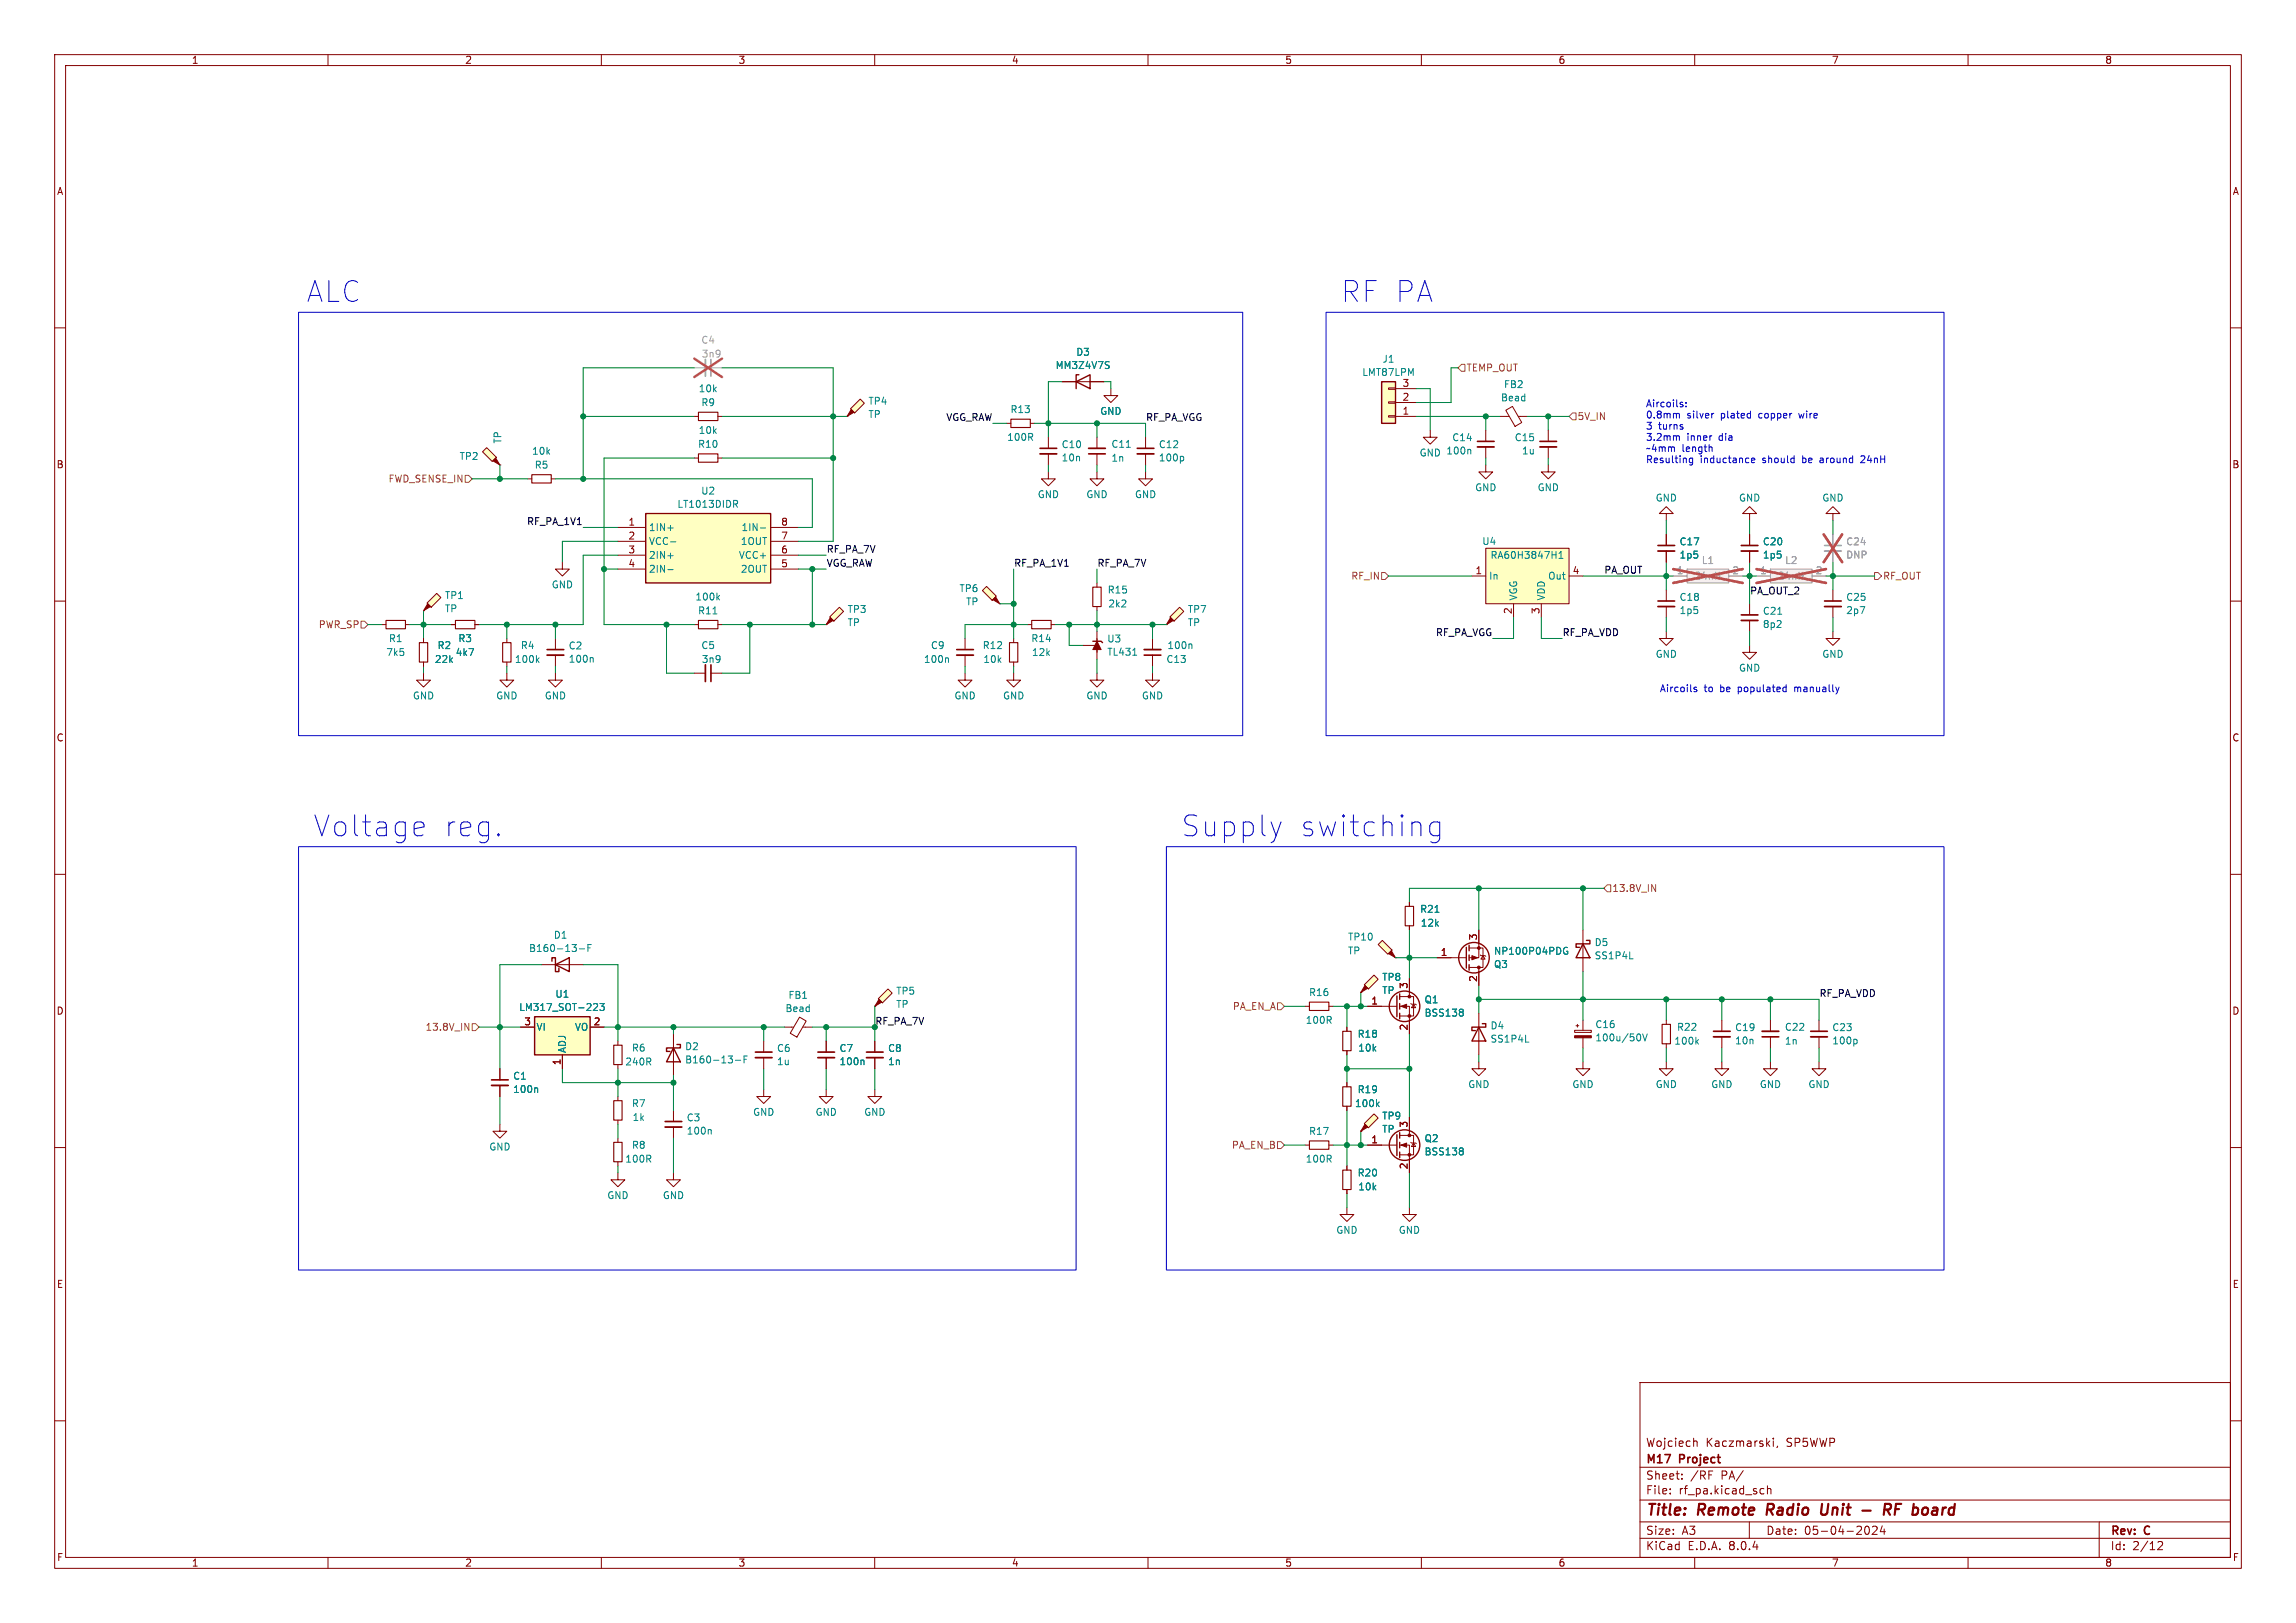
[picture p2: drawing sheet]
<svg xmlns="http://www.w3.org/2000/svg" width="420mm" height="297mm" viewBox="0 0 420 297" stroke-linecap="round" stroke-linejoin="round" font-family="sans-serif">
<defs><g id="words">
<g font-size="5.3" fill="#0000c2">
<text x="55.9" y="55.6">ALC</text>
<text x="245.1" y="55.6">RF PA</text>
<text x="57.1" y="153.4">Voltage</text>
<text x="80.8" y="153.4">reg.</text>
<text x="215.9" y="153.4">Supply</text>
<text x="237.4" y="153.4">switching</text>
</g>
<g font-size="2.8" fill="#840000">
<text x="301" y="277.9">Title:</text>
<text x="310.6" y="277.9">Remote</text>
<text x="324" y="277.9">Radio</text>
<text x="334.7" y="277.9">Unit</text>
<text x="347.8" y="277.9">RF</text>
<text x="353.9" y="277.9">board</text>
</g>
<g font-size="2.1" fill="#840000">
<text x="301" y="268.2">M17</text>
<text x="301" y="265">Wojciech</text>
<text x="307.3" y="268.2">Project</text>
<text x="312" y="265">Kaczmarski,</text>
<text x="326.8" y="265">SP5WWP</text>
<text x="301" y="273.7">File:</text>
<text x="301" y="271">Sheet:</text>
<text x="307.1" y="273.7">rf_pa.kicad_sch</text>
<text x="309.2" y="271">/RF</text>
<text x="314.9" y="271">PA/</text>
<text x="301" y="281.1">Size:</text>
<text x="307.6" y="281.1">A3</text>
<text x="323" y="281.1">Date:</text>
<text x="330" y="281.1">05-04-2024</text>
<text x="386" y="281.3">Rev:</text>
<text x="392.4" y="281.3">C</text>
<text x="301" y="283.9">KiCad</text>
<text x="308.7" y="283.9">E.D.A.</text>
<text x="316.3" y="283.9">8.0.4</text>
<text x="386" y="283.9">Id:</text>
<text x="390.1" y="283.9">2/12</text>
</g>
<g font-size="1.8" fill="#840000">
<text x="35" y="11.9">1</text>
<text x="85" y="11.9">2</text>
<text x="135" y="11.9">3</text>
<text x="185" y="11.9">4</text>
<text x="235" y="11.9">5</text>
<text x="285" y="11.9">6</text>
<text x="335" y="11.9">7</text>
<text x="385" y="11.9">8</text>
<text x="10.3" y="35.9">A</text>
<text x="408.3" y="35.9">A</text>
<text x="256.5" y="70.9">3</text>
<text x="256.5" y="75.9">1</text>
<text x="256.5" y="73.4">2</text>
<text x="10.3" y="85.9">B</text>
<text x="408.2" y="85.9">B</text>
<text x="114.9" y="96.3">1</text>
<text x="114.9" y="98.8">2</text>
<text x="114.9" y="101.3">3</text>
<text x="142.8" y="101.3">6</text>
<text x="142.8" y="98.8">7</text>
<text x="142.8" y="96.3">8</text>
<text x="114.9" y="103.9">4</text>
<text x="142.8" y="103.9">5</text>
<text x="269.8" y="105.2">1</text>
<text x="287.6" y="105.2">4</text>
<text x="276.6" y="112.5" transform="rotate(-90 276.6 112.5)">2</text>
<text x="281.7" y="112.5" transform="rotate(-90 281.7 112.5)">3</text>
<text x="10.3" y="135.9">C</text>
<text x="408.2" y="135.9">C</text>
<text x="270.3" y="172.2" transform="rotate(-90 270.3 172.2)">3</text>
<text x="263.5" y="175">1</text>
<text x="270.3" y="179.8" transform="rotate(-90 270.3 179.8)">2</text>
<text x="10.3" y="185.9">D</text>
<text x="250.8" y="183.9">1</text>
<text x="257.6" y="181" transform="rotate(-90 257.6 181)">3</text>
<text x="408.2" y="185.9">D</text>
<text x="95.8" y="187.7">3</text>
<text x="108.5" y="187.7">2</text>
<text x="257.6" y="188.7" transform="rotate(-90 257.6 188.7)">2</text>
<text x="102.6" y="195" transform="rotate(-90 102.6 195)">1</text>
<text x="250.8" y="209.3">1</text>
<text x="257.6" y="206.4" transform="rotate(-90 257.6 206.4)">3</text>
<text x="257.6" y="214.1" transform="rotate(-90 257.6 214.1)">2</text>
<text x="10.3" y="235.9">E</text>
<text x="408.3" y="235.9">E</text>
<text x="10.3" y="285.9">F</text>
<text x="35" y="286.9">1</text>
<text x="85" y="286.9">2</text>
<text x="135" y="286.9">3</text>
<text x="185" y="286.9">4</text>
<text x="235" y="286.9">5</text>
<text x="285" y="286.9">6</text>
<text x="335" y="286.9">7</text>
<text x="385" y="286.9">8</text>
<text x="408.3" y="285.9">F</text>
</g>
<g font-size="1.8" fill="#a1a1a1">
<text x="128.2" y="63.1">C4</text>
<text x="128.3" y="65.6">3n9</text>
<text x="337.6" y="100">C24</text>
<text x="306.6" y="105.2">1</text>
<text x="309.9" y="106.3">24nH</text>
<text x="311.2" y="103.4">L1</text>
<text x="316.8" y="105.2">2</text>
<text x="321.9" y="105.2">1</text>
<text x="325.1" y="106.3">24nH</text>
<text x="326.4" y="103.4">L2</text>
<text x="332" y="105.2">2</text>
<text x="337.6" y="102.4">DNP</text>
</g>
<g font-size="1.8" fill="#008484">
<text x="196.8" y="65.3">D3</text>
<text x="127.7" y="72">10k</text>
<text x="193" y="67.7">MM3Z4V7S</text>
<text x="249.1" y="69">LMT87LPM</text>
<text x="252.8" y="66.6">J1</text>
<text x="275" y="71.2">FB2</text>
<text x="128.2" y="74.5">R9</text>
<text x="158.8" y="74.3">TP4</text>
<text x="158.8" y="76.7">TP</text>
<text x="184.7" y="75.8">R13</text>
<text x="201.2" y="76.1">GND</text>
<text x="274.5" y="73.6">Bead</text>
<text x="91.9" y="81.3" transform="rotate(-90 91.9 81.3)">TP</text>
<text x="97.2" y="83.4">10k</text>
<text x="127.6" y="82.1">R10</text>
<text x="127.7" y="79.6">10k</text>
<text x="184.1" y="80.9">100R</text>
<text x="194.1" y="82.2">C10</text>
<text x="203.2" y="82.1">C11</text>
<text x="211.9" y="82.2">C12</text>
<text x="259.6" y="83.7">GND 100n</text>
<text x="265.6" y="80.9">C14</text>
<text x="277" y="80.9">C15</text>
<text x="278.3" y="83.4">1u</text>
<text x="84" y="84.4">TP2</text>
<text x="97.7" y="86">R5</text>
<text x="194.1" y="84.6">10n</text>
<text x="203.2" y="84.7">1n</text>
<text x="211.9" y="84.6">100p</text>
<text x="123.8" y="93.1">LT1013DIDR</text>
<text x="128.2" y="90.7">U2</text>
<text x="189.7" y="91.4">GND</text>
<text x="198.6" y="91.4">GND</text>
<text x="207.5" y="91.4">GND</text>
<text x="269.7" y="90.1">GND</text>
<text x="281.2" y="90.1">GND</text>
<text x="302.8" y="92">GND</text>
<text x="318" y="92">GND</text>
<text x="333.2" y="92">GND</text>
<text x="118.6" y="97.4">1IN+</text>
<text x="118.6" y="99.9">VCC-</text>
<text x="135.4" y="99.9">1OUT</text>
<text x="135.5" y="97.4">1IN-</text>
<text x="271" y="99.9">U4</text>
<text x="307.1" y="100">C17</text>
<text x="322.4" y="100">C20</text>
<text x="100.8" y="107.9">GND</text>
<text x="118.6" y="102.5">2IN+</text>
<text x="118.6" y="105">2IN-</text>
<text x="135.1" y="102.5">VCC+</text>
<text x="135.4" y="105">2OUT</text>
<text x="272.3" y="106.3">In</text>
<text x="272.6" y="102.5">RA60H3847H1</text>
<text x="283.1" y="106.3">Out</text>
<text x="307.1" y="102.4">1p5</text>
<text x="322.4" y="102.4">1p5</text>
<text x="81.3" y="109.8">TP1</text>
<text x="81.3" y="112.2">TP</text>
<text x="127.1" y="110.1">100k</text>
<text x="127.6" y="112.6">R11</text>
<text x="154.9" y="112.4">TP3</text>
<text x="175.4" y="108.6">TP6</text>
<text x="176.6" y="111">TP</text>
<text x="202.5" y="108.8">R15</text>
<text x="202.6" y="111.4">2k2</text>
<text x="217.2" y="112.4">TP7</text>
<text x="277.7" y="110" transform="rotate(-90 277.7 110)">VGG</text>
<text x="282.8" y="110" transform="rotate(-90 282.8 110)">VDD</text>
<text x="307.1" y="110.1">C18</text>
<text x="307.1" y="112.6">1p5</text>
<text x="322.4" y="112.7">C21</text>
<text x="337.6" y="110.1">C25</text>
<text x="337.6" y="112.6">2p7</text>
<text x="71" y="117.7">R1</text>
<text x="79.9" y="119">R2</text>
<text x="83.7" y="117.7">R3</text>
<text x="95.2" y="119">R4</text>
<text x="103.9" y="119">C2</text>
<text x="128.2" y="119">C5</text>
<text x="154.9" y="114.8">TP</text>
<text x="170.2" y="119">C9</text>
<text x="179.7" y="119">R12</text>
<text x="188.6" y="117.7">R14</text>
<text x="202.4" y="117.8">U3</text>
<text x="213.4" y="119">100n</text>
<text x="217.2" y="114.8">TP</text>
<text x="322.4" y="115.1">8p2</text>
<text x="70.6" y="120.2">7k5</text>
<text x="79.5" y="121.5">22k</text>
<text x="83.3" y="120.2">4k7</text>
<text x="94.1" y="121.5">100k</text>
<text x="103.9" y="121.5">100n</text>
<text x="128.3" y="121.5">3n9</text>
<text x="168.9" y="121.5">100n</text>
<text x="179.8" y="121.5">10k</text>
<text x="188.7" y="120.2">12k</text>
<text x="202.4" y="120.2">TL431</text>
<text x="213.3" y="121.5">C13</text>
<text x="302.8" y="120.6">GND</text>
<text x="318" y="123.1">GND</text>
<text x="333.2" y="120.6">GND</text>
<text x="75.4" y="128.2">GND</text>
<text x="90.7" y="128.2">GND</text>
<text x="99.6" y="128.2">GND</text>
<text x="174.5" y="128.2">GND</text>
<text x="183.4" y="128.2">GND</text>
<text x="198.6" y="128.2">GND</text>
<text x="208.8" y="128.2">GND</text>
<text x="259.7" y="167.2">R21</text>
<text x="101.2" y="172">D1</text>
<text x="246.5" y="172.3">TP10</text>
<text x="259.8" y="169.8">12k</text>
<text x="291.6" y="173.3">D5</text>
<text x="96.7" y="174.4">B160-13-F</text>
<text x="246.5" y="174.9">TP</text>
<text x="252.7" y="179.7">TP8</text>
<text x="273.2" y="177.3">Q3</text>
<text x="273.2" y="174.9">NP100P04PDG</text>
<text x="291.6" y="175.7">SS1P4L</text>
<text x="94.9" y="185.2">LM317_SOT-223</text>
<text x="101.5" y="182.8">U1</text>
<text x="143.6" y="185.4">Bead</text>
<text x="144.1" y="183">FB1</text>
<text x="163.8" y="182.2">TP5</text>
<text x="163.8" y="184.6">TP</text>
<text x="239.4" y="182.5">R16</text>
<text x="252.7" y="182.1">TP</text>
<text x="260.5" y="183.8">Q1</text>
<text x="98" y="188.8">VI</text>
<text x="105.1" y="188.8">VO</text>
<text x="238.7" y="187.6">100R</text>
<text x="248.2" y="190.1">R18</text>
<text x="260.5" y="186.2">BSS138</text>
<text x="272.6" y="188.6">D4</text>
<text x="272.6" y="191">SS1P4L</text>
<text x="291.7" y="188.3">C16</text>
<text x="291.7" y="190.8">100u/50V</text>
<text x="306.2" y="191.4">100k</text>
<text x="306.7" y="188.8">R22</text>
<text x="317.3" y="188.9">C19</text>
<text x="317.3" y="191.3">10n</text>
<text x="326.4" y="188.8">C22</text>
<text x="326.4" y="191.4">1n</text>
<text x="335.1" y="188.9">C23</text>
<text x="335.1" y="191.3">100p</text>
<text x="93.8" y="197.8">C1</text>
<text x="103.7" y="192.8" transform="rotate(-90 103.7 192.8)">ADJ</text>
<text x="114.3" y="195.2">240R</text>
<text x="115.5" y="192.6">R6</text>
<text x="125.2" y="192.4">D2</text>
<text x="125.2" y="194.8">B160-13-F</text>
<text x="142" y="192.7">C6</text>
<text x="142" y="195.1">1u</text>
<text x="153.5" y="192.7">C7</text>
<text x="153.5" y="195.1">100n</text>
<text x="162.4" y="192.7">C8</text>
<text x="162.4" y="195.1">1n</text>
<text x="248.4" y="192.6">10k</text>
<text x="93.8" y="200.2">100n</text>
<text x="115.5" y="202.8">R7</text>
<text x="247.8" y="202.8">100k</text>
<text x="248.2" y="200.3">R19</text>
<text x="268.5" y="199.3">GND</text>
<text x="287.5" y="199.3">GND</text>
<text x="302.8" y="199.3">GND</text>
<text x="312.9" y="199.3">GND</text>
<text x="321.8" y="199.3">GND</text>
<text x="330.7" y="199.3">GND</text>
<text x="115.6" y="205.3">1k</text>
<text x="125.5" y="205.4">C3</text>
<text x="125.5" y="207.8">100n</text>
<text x="137.7" y="204.4">GND</text>
<text x="149.1" y="204.4">GND</text>
<text x="158" y="204.4">GND</text>
<text x="239.4" y="207.9">R17</text>
<text x="252.7" y="205.1">TP9</text>
<text x="252.7" y="207.5">TP</text>
<text x="260.5" y="209.2">Q2</text>
<text x="89.4" y="210.7">GND</text>
<text x="114.3" y="213">100R</text>
<text x="115.5" y="210.4">R8</text>
<text x="238.7" y="213">100R</text>
<text x="248.2" y="215.5">R20</text>
<text x="260.5" y="211.6">BSS138</text>
<text x="111" y="219.6">GND</text>
<text x="121.2" y="219.6">GND</text>
<text x="248.4" y="218">10k</text>
<text x="244.3" y="226">GND</text>
<text x="255.8" y="226">GND</text>
</g>
<g font-size="1.8" fill="#848400">
<text x="268.2" y="68.2">TEMP_OUT</text>
<text x="288.5" y="77.1">5V_IN</text>
<text x="71" y="88.5">FWD_SENSE_IN</text>
<text x="247.1" y="106.3">RF_IN</text>
<text x="344.4" y="106.3">RF_OUT</text>
<text x="58.2" y="115.2">PWR_SP</text>
<text x="294.8" y="163.4">13.8V_IN</text>
<text x="225.4" y="185">PA_EN_A</text>
<text x="77.7" y="188.8">13.8V_IN</text>
<text x="225.2" y="210.4">PA_EN_B</text>
</g>
<g font-size="1.8">
<text x="173" y="77.1">VGG_RAW</text>
<text x="209.5" y="77.1">RF_PA_VGG</text>
<text x="96.3" y="96.2">RF_PA_1V1</text>
<text x="151.1" y="101.3">RF_PA_7V</text>
<text x="151.1" y="103.8">VGG_RAW</text>
<text x="185.4" y="103.8">RF_PA_1V1</text>
<text x="200.7" y="103.8">RF_PA_7V</text>
<text x="293.4" y="105.1">PA_OUT</text>
<text x="320" y="108.9">PA_OUT_2</text>
<text x="262.6" y="116.5">RF_PA_VGG</text>
<text x="285.8" y="116.5">RF_PA_VDD</text>
<text x="332.7" y="182.5">RF_PA_VDD</text>
</g>
<g font-size="1.8" fill="#0000c2">
<text x="301" y="74.6">Aircoils:</text>
<text x="301" y="76.7">0.8mm</text>
<text x="308.6" y="76.7">silver</text>
<text x="314.9" y="76.7">plated</text>
<text x="322" y="76.7">copper</text>
<text x="329.6" y="76.7">wire</text>
<text x="301" y="78.7">3</text>
<text x="301" y="80.8">3.2mm</text>
<text x="301" y="82.8">~4mm</text>
<text x="303.4" y="78.7">turns</text>
<text x="307.7" y="82.8">length</text>
<text x="308.6" y="80.8">inner</text>
<text x="314.5" y="80.8">dia</text>
<text x="301" y="84.8">Resulting</text>
<text x="311" y="84.8">inductance</text>
<text x="322.5" y="84.8">should</text>
<text x="330" y="84.8">be</text>
<text x="333.4" y="84.8">around</text>
<text x="341.1" y="84.8">24nH</text>
<text x="303.5" y="126.8">Aircoils</text>
<text x="311.7" y="126.8">to</text>
<text x="314.8" y="126.8">be</text>
<text x="318.2" y="126.8">populated</text>
<text x="328.7" y="126.8">manually</text>
</g>
<text font-size="1.8" fill="#008400" x="160" y="187.6">RF_PA_7V</text>
</g></defs>
<g fill="none" stroke="#840000" stroke-width=".18">
<path d="M10 10h400v277h-400zM12 12h396v273h-396zM60 10v2M110 10v2M160 10v2M210 10v2M260 10v2M310 10v2M360 10v2M10 60h2M408 60h2M10 110h2"/>
<path d="M77.5 116.8v.8M335.3 108v2M335.3 111v2M408 110h2M77.5 121.2v.7M10 160h2M408 160h2M10 210h2M113 208.3v.7M113 212.6v.8M123.2 214.6v1.3h1.3l-1.3 1.3-1.3-1.3h1.3M408 210h2"/>
<path d="M10 260h2M300 253h108v32h-108zM408 260h2M300 278.5h108M300 274.5h108M300 268.5h108M305.5 273.2v.2M305.5 272.5v.1M307.7 270.5v.2M307.7 269.8v.1M310 263.7h.2l.2 .2v.8M320 278.5v3"/>
<path d="M322.2 272.4l.5 .1M322.7 273.3l-.5 .1M323.3 272.5l.2-.1 .4 .1v.9M323.3 271.9v1.5M324.4 263.2v.1M324.4 263.7v1M325.2 264.6l-.2 .3M341.3 279.4l.1-.1a.8 .8 0 0 1 .6 .7 .8 .8 0 0 1-.6 .8l-.1-.1M342.5 279.4l.6-.1 .2 .1 .1 .3-1 1.1h1M344.3 279.2l-.4 1.1h1M344.7 279.8v1M384 278.5v6.5"/>
<path d="M60 285v2M110 285v2M160 285v2M210 285v2M260 285v2M300 281.5h108M310 285v2M360 285v2M394.7 282.2l.6-.1 .2 .1 .1 .3-.9 1.1h.9"/>
</g>
<path d="M323.4 275.2l-.3 2M333.3 275.2l-.2 1.6 .2 .3a.66 .66 0 0 0 .8-.1M340.7 276.4h1.5M344.7 276.3h.8a.55 .55 0 0 0 .4-.5 .55 .55 0 0 0-.3-.6h-.8l-.2 2M345.2 276.3l.5 .9M346.7 276.2h.7M347.8 275.2h-1l-.2 2" fill="none" stroke="#840000" stroke-width=".4"/>
<path d="M76.7 117.6h1.5v3.6h-1.5zM112.3 209h1.5v3.6h-1.5z" fill="none" stroke="#840000" stroke-width=".2"/>
<path d="M333.8 111h3" fill="none" stroke="#840000" stroke-width=".33"/>
<path d="M333.8 110h3" fill="none" stroke="#840000" stroke-width=".3"/>
<path d="M160.7 182.8l1.7-1.8 .8 .7-1.8 1.8z" fill="#ffffc2"/>
<path d="M160.8 182.9l.5 .5-1.3 .8z" fill="#840000" stroke="#840000" stroke-width=".18"/>
<path d="M143.5 188h1.7M146.3 186.1l1.2 .7-1.7 3-1.2-.7zM146.8 188h1.8M151.1 199.4v1.3h1.3l-1.3 1.2-1.2-1.2h1.2M151.1 190.5v2M151.1 193.5v2.1M160 184.2h.1M160 199.4v1.3h1.3l-1.3 1.2-1.3-1.2h1.3M160 190.5v2M160 193.5v2.1M160.7 182.8l1.7-1.8 .8 .7-1.8 1.8z" fill="none" stroke="#840000" stroke-width=".18"/>
<path d="M149.6 193.5h3.1M158.5 193.5h3" fill="none" stroke="#840000" stroke-width=".33"/>
<path d="M149.6 192.5h3.1M158.5 192.5h3" fill="none" stroke="#840000" stroke-width=".3"/>
<path d="M157.9 194l.1 .2v.6" fill="none" stroke="#008484" stroke-width=".18"/>
<path d="M97.8 186.1h10.1v6.9h-10.1z" fill="#ffffc2"/>
<path d="M97.8 186.1h10.1v6.9h-10.1z" fill="none" stroke="#840000" stroke-width=".25"/>
<path d="M95.2 188h2.6M102.9 193v2.6M107.9 188h2.6" fill="none" stroke="#840000" stroke-width=".18"/>
<path d="M108.8 183.6l.4 .1 .1 .3-.8 .9h.8M109.7 183.6h.8l-.4 .5 .4 .1v.6l-.2 .1-.6-.1" fill="none" stroke="#008484" stroke-width=".18"/>
<path d="M323.8 104.1h7.7v2.6h-7.7z" fill="#f0f0f0"/>
<path d="M321.3 105.4h2.5M323.8 104.1h7.7v2.6h-7.7zM331.5 105.4h2.5" fill="none" stroke="#a1a1a1" stroke-width=".18"/>
<path d="M321.3 104.1l12.7 2.6M334 104.1l-12.7 2.6" fill="none" stroke="#e75356" stroke-width=".46"/>
<path d="M214 112.9l1.8-1.8 .7 .8-1.7 1.8z" fill="#ffffc2"/>
<path d="M214.1 113l.5 .5-1.2 .8z" fill="#840000" stroke="#840000" stroke-width=".18"/>
<path d="M191.8 86.4v1.2h1.2l-1.2 1.3-1.3-1.3h1.3M191.8 80v2M191.8 83.1v2M213.4 114.3h.1M214 112.9l1.8-1.8 .7 .8-1.7 1.8zM200.7 123.2v1.3h1.2l-1.2 1.2-1.3-1.2h1.3M210.8 123.2v1.3h1.3l-1.3 1.2-1.3-1.2h1.3" fill="none" stroke="#840000" stroke-width=".18"/>
<path d="M190.2 83.1h3.1" fill="none" stroke="#840000" stroke-width=".33"/>
<path d="M190.2 82h3.1" fill="none" stroke="#840000" stroke-width=".3"/>
<path d="M118.1 94h22.9v12.7h-22.9z" fill="#ffffc2"/>
<path d="M118.1 94h22.9v12.7h-22.9zM123.2 191.8l1.3 2.5h-2.6zM123.8 191.1h.7v.7h-2.6v.6h.7" fill="none" stroke="#840000" stroke-width=".25"/>
<g fill="none" stroke="#840000" stroke-width=".18">
<path d="M113 96.5h5.1M113 99.1h5.1M141 96.5h5M141 99.1h5M200.7 86.4v1.2h1.2l-1.2 1.3-1.3-1.3h1.3M200.7 80v2M200.7 83.1v2M113 101.6h5.1M113 104.1h5.1M141 101.6h5M141 104.1h5M91.4 195.6v2"/>
<path d="M91.4 198.6v2.1M113 190.5v.8M113 194.8v.8M123.2 189.2v7.7M139.7 199.4v1.3h1.3l-1.3 1.2-1.3-1.2h1.3M139.7 190.5v2M139.7 193.5v2.1M113 200.7v.7M113 205v.7"/>
</g>
<path d="M122.2 96.6h.9M122.6 99.2h1M134.5 92.2l.4 .6M134.7 91.6l.2 .2v.3l-.2 .1M139.1 96.6h1M206 81.9h.8M122.2 101.7h.9M122.2 104.2h.9M98.2 199.1l.2 .2v.6M134.5 194h1M136.1 193.8h.4M136.7 193.2h-.6v1.3" fill="none" stroke="#008484" stroke-width=".18"/>
<path d="M199.1 82h3.1M89.9 198.6h3.1M138.2 193.5h3" fill="none" stroke="#840000" stroke-width=".33"/>
<path d="M199.1 83.1h3.1M89.9 197.6h3.1M138.2 192.5h3" fill="none" stroke="#840000" stroke-width=".3"/>
<path d="M112.3 191.3h1.5v3.5h-1.5zM112.3 201.4h1.5v3.6h-1.5z" fill="none" stroke="#840000" stroke-width=".2"/>
<path d="M129 65.8v3" fill="none" stroke="#a1a1a1" stroke-width=".33"/>
<path d="M130 65.8v3" fill="none" stroke="#a1a1a1" stroke-width=".3"/>
<path d="M127 67.3h2M130 67.3h2.1" fill="none" stroke="#a1a1a1" stroke-width=".18"/>
<path d="M127 65.6l5.1 3.4M132.1 65.6l-5.1 3.4" fill="none" stroke="#e75356" stroke-width=".46"/>
<path d="M155.6 74.8l1.8-1.8 .7 .8-1.8 1.8z" fill="#ffffc2"/>
<path d="M155.7 74.9l.5 .5-1.3 .8z" fill="#840000" stroke="#840000" stroke-width=".18"/>
<path d="M127 76.2h.8M131.3 76.2h.8M154.9 76.2h.1M155.6 74.8l1.8-1.8 .7 .8-1.8 1.8zM127 83.8h.8M131.3 83.8h.8M209.5 86.4v1.2h1.3l-1.3 1.3-1.2-1.3h1.2M99.1 176.5h7.6" fill="none" stroke="#840000" stroke-width=".18"/>
<path d="M127.8 75.4h3.5v1.6h-3.5zM127.8 83.1h3.5v1.5h-3.5z" fill="none" stroke="#840000" stroke-width=".2"/>
<path d="M101 175.9v-.6h.6v2.5h.6v-.6M101.6 176.5l2.5-1.2v2.5z" fill="none" stroke="#840000" stroke-width=".25"/>
<path d="M106 173.6h.9M107.5 173.5h.5M108.1 172.8h-.6v1.3" fill="none" stroke="#008484" stroke-width=".18"/>
<path d="M151.8 112.9l1.7-1.8 .8 .8-1.8 1.8z" fill="#ffffc2"/>
<path d="M151.9 113l.5 .5-1.3 .8z" fill="#840000" stroke="#840000" stroke-width=".18"/>
<path d="M209.5 80v2M209.5 83.1v2M127 114.3h.8M131.3 114.3h.8M151.1 114.3h.1M151.8 112.9l1.7-1.8 .8 .8-1.8 1.8zM185.4 116.8v.8M185.4 121.2v.7" fill="none" stroke="#840000" stroke-width=".18"/>
<path d="M127.8 113.5h3.5v1.6h-3.5zM184.7 117.6h1.5v3.6h-1.5z" fill="none" stroke="#840000" stroke-width=".2"/>
<path d="M216.3 83.5l.2 .2v.4l-.2 .2M130.4 112.3h.7M131.3 109.3l.3 .5M131.6 109l-.5 .4" fill="none" stroke="#008484" stroke-width=".18"/>
<path d="M208 83.1h3.1" fill="none" stroke="#840000" stroke-width=".33"/>
<path d="M208 82h3.1" fill="none" stroke="#840000" stroke-width=".3"/>
<path d="M179.7 108.1l.8-.8 1.7 1.8-.7 .8z" fill="#ffffc2"/>
<path d="M182.1 109.2l.8 1.3-1.3-.8z" fill="#840000" stroke="#840000" stroke-width=".18"/>
<path d="M203.2 71.1v1.3h1.3l-1.3 1.3-1.3-1.3h1.3M69.8 114.3h.8M74.2 114.3h.7M82.5 114.3h.8M86.9 114.3h.7M176.5 116.8v2.1M176.5 119.9v2M179.7 108.1l.8-.8 1.7 1.8-.7 .8zM182.9 110.5h.1M77.5 123.2v1.3h1.2l-1.2 1.2-1.3-1.2h1.3M176.5 123.2v1.3h-1.2l1.2 1.2 1.3-1.2h-1.3M91.4 205.7v1.3h1.3l-1.3 1.3-1.2-1.3h1.2" fill="none" stroke="#840000" stroke-width=".18"/>
<path d="M175 119.9h3.1" fill="none" stroke="#840000" stroke-width=".33"/>
<path d="M175 118.9h3.1" fill="none" stroke="#840000" stroke-width=".3"/>
<path d="M173.3 120.4l.2 .2v.6" fill="none" stroke="#008484" stroke-width=".18"/>
<path d="M70.6 113.5h3.6v1.6h-3.6zM83.3 113.5h3.6v1.6h-3.6z" fill="none" stroke="#840000" stroke-width=".2"/>
<path d="M89 81.9l1.8 1.8-.8 .8-1.7-1.8z" fill="#ffffc2"/>
<path d="M90.2 84.3l.5-.5 .7 1.3z" fill="#840000" stroke="#840000" stroke-width=".18"/>
<path d="M89 81.9l1.8 1.8-.8 .8-1.7-1.8zM91.4 85.1h.1" fill="none" stroke="#840000" stroke-width=".18"/>
<path d="M78.1 110.4l1.8-1.8 .7 .7-1.7 1.8z" fill="#ffffc2"/>
<g fill="#840000" stroke="#840000" stroke-width=".18">
<path d="M78.2 110.5l.5 .5-1.2 .8z"/>
<path d="M200.7 117.3l.7 1.6h-1.5z"/>
<path d="M256.3 209.6l1-.4v.7z"/>
<circle cx="257.8" cy="211.3" r=".25"/>
<circle cx="257.8" cy="207.8" r=".25"/>
</g>
<g fill="none" stroke="#840000" stroke-width=".18">
<path d="M96.5 87.6h.8M100.8 87.6h.8M77.5 111.8h.1M78.1 110.4l1.8-1.8 .7 .7-1.7 1.8zM92.7 116.8v.8M101.6 116.8v2.1M101.6 119.9v2M102.9 102.9v1.2h-1.3l1.3 1.3 1.2-1.3h-1.2M198.1 118.1h2.6M200.7 116.8v2.6M200.7 115.6v5.1M92.7 123.2v1.3h1.3l-1.3 1.2-1.3-1.2h1.3"/>
<path d="M92.7 121.2v.7M101.6 123.2v1.3h1.3l-1.3 1.2-1.3-1.2h1.3M127 123.2h2M130 123.2h2.1M246.4 188v.7M246.4 192.3v.7M246.4 198.1v.8M113 214.6v1.3h1.3l-1.3 1.3-1.2-1.3h1.2M123.2 203.2v2M123.2 206.2v2.1M238.8 209.6h.7M243.1 209.6h.7"/>
<path d="M246.4 202.4v.8M246.4 213.4v.7M246.4 217.7v.7M250.2 209.6h5.3M256 209.6h1.8v5M256 207.8h2.6v3.5h-2.6M257.8 204.5v3.3M258.1 209l.1 .2h.8l.1 .1M258.6 209.2l.4 .6h-.8z"/>
</g>
<path d="M97.3 86.9h3.5v1.5h-3.5zM91.9 117.6h1.6v3.6h-1.6zM245.6 198.9h1.5v3.5h-1.5zM245.6 188.7h1.5v3.6h-1.5zM239.5 208.8h3.6v1.5h-3.6zM245.6 214.1h1.5v3.6h-1.5z" fill="none" stroke="#840000" stroke-width=".2"/>
<path d="M100.1 119.9h3M129 121.7v3M121.7 206.2h3" fill="none" stroke="#840000" stroke-width=".33"/>
<path d="M100.1 118.9h3M130 121.7v3M121.7 205.2h3" fill="none" stroke="#840000" stroke-width=".3"/>
<path d="M207.2 119.9h.7M98.2 120.7l.4 .5M98.6 120.4l-.5 .5M108.3 120.3l.2 .2v.7M129.9 206.7l.2 .2v.6M251.9 202l.4 .5M252.3 201.7l-.5 .4M267.4 210.1l.3 .2-.3 .3 .2 .1 .1 .4-.3 .2" fill="none" stroke="#008484" stroke-width=".18"/>
<g fill="none" stroke="#840000" stroke-width=".25">
<path d="M199.9 117.3h1.5l.3 .3M255.5 207.6v3.9M256 207.3v1M256 209v1.1M256 210.8v1"/>
<circle cx="256.9" cy="209.5" r="2.79"/>
</g>
<path d="M249.6 205.6l1.7-1.8 .8 .8-1.8 1.8z" fill="#ffffc2"/>
<path d="M249.7 205.7l.5 .5-1.3 .8z" fill="#840000" stroke="#840000" stroke-width=".18"/>
<path d="M184.1 77.5h.8M188.5 77.5h.7M200.7 106.7v.7M200.7 111v.8M238.8 184.2h.7M243.1 184.2h.7M248.9 207h.1M249.6 205.6l1.7-1.8 .8 .8-1.8 1.8z" fill="none" stroke="#840000" stroke-width=".18"/>
<path d="M184.9 76.7h3.6v1.5h-3.6zM199.9 107.4h1.5v3.6h-1.5zM239.5 183.4h3.6v1.5h-3.6z" fill="none" stroke="#840000" stroke-width=".2"/>
<path d="M249.6 180.2l1.7-1.8 .8 .8-1.8 1.8z" fill="#ffffc2"/>
<path d="M249.7 180.3l.5 .5-1.3 .8z" fill="#840000" stroke="#840000" stroke-width=".18"/>
<path d="M257.8 165.1v.8M257.8 169.4v.8M248.9 181.6h.1M249.6 180.2l1.7-1.8 .8 .8-1.8 1.8z" fill="none" stroke="#840000" stroke-width=".18"/>
<path d="M257 165.9h1.6v3.5h-1.6z" fill="none" stroke="#840000" stroke-width=".2"/>
<path d="M262.5 166.9h.7" fill="none" stroke="#008484" stroke-width=".18"/>
<path d="M252.1 172.8l.8-.7 1.7 1.8-.7 .7z" fill="#ffffc2"/>
<g fill="#840000" stroke="#840000" stroke-width=".18">
<path d="M254.5 174l.8 1.3-1.3-.8z"/>
<path d="M256.3 184.2l1-.4v.7z"/>
<circle cx="257.8" cy="185.9" r=".25"/>
<circle cx="257.8" cy="182.4" r=".25"/>
</g>
<g fill="none" stroke="#840000" stroke-width=".18">
<path d="M194.3 69.9h7.6M271.8 78.7v2.1M283.2 78.7v2.1M271.8 85.1v1.3h-1.3l1.3 1.2 1.2-1.2h-1.2M271.8 81.8v2M283.2 85.1v1.3h-1.3l1.3 1.2 1.3-1.2h-1.3M283.2 81.8v2M188 114.3h.7M192.3 114.3h.7M252.1 172.8l.8-.7 1.7 1.8-.7 .7zM255.3 175.3h.1M257.8 179.1v3.3"/>
<path d="M250.2 184.2h5.3M256 184.2h1.8v5M256 182.4h2.6v3.5h-2.6M258.1 183.6l.1 .2h.8l.1 .1M258.6 183.8l.4 .6h-.8z"/>
</g>
<g fill="none" stroke="#840000" stroke-width=".25">
<path d="M196.8 69.9l2.6-1.3v2.5zM197.4 68.6h-.6v2.5M255.5 182.2v3.9M256 181.9v1M256 183.6v1.1M256 185.4v1"/>
<circle cx="256.9" cy="184.1" r="2.79"/>
</g>
<path d="M202.7 66.2h.2M202.8 67v.3M268.9 82.2l.1 .2v.7M267.4 184.7l.3 .2-.3 .3 .2 .1 .1 .4-.3 .2" fill="none" stroke="#008484" stroke-width=".18"/>
<path d="M188.7 113.5h3.6v1.6h-3.6z" fill="none" stroke="#840000" stroke-width=".2"/>
<path d="M270.3 81.8h3M281.7 81.8h3" fill="none" stroke="#840000" stroke-width=".33"/>
<path d="M270.3 80.8h3M281.7 80.8h3" fill="none" stroke="#840000" stroke-width=".3"/>
<path d="M271.8 100.3h15.2v10.2h-15.2z" fill="#ffffc2"/>
<path d="M261.6 78.7v1.3h1.3l-1.3 1.3-1.3-1.3h1.3M269.2 105.4h2.6M271.8 100.3h15.2v10.2h-15.2zM276.9 110.5v2.5M281.9 110.5v2.5M287 105.4h2.6" fill="none" stroke="#840000" stroke-width=".18"/>
<path d="M285.2 102.2h.7M285.2 101.3l.3-.4v1.3" fill="none" stroke="#008484" stroke-width=".18"/>
<path d="M252.7 69.9h2.6v7.6h-2.6z" fill="#ffffc2"/>
<g fill="none" stroke="#840000" stroke-width=".18">
<path d="M254 71h1.3v.2h-1.3zM254 73.5h1.3v.3h-1.3zM254 76.1h1.3v.2h-1.3zM255.3 76.2h3.8M255.3 73.7h3.8M255.3 71.1h3.8M274.3 76.2h1.8M275.4 75.1l1.3-.7 1.7 2.9-1.3 .7zM277.7 76.2h1.7M210.8 116.8v2.1M210.8 119.9v2M304.8 115.6v1.2h-1.3l1.3 1.3 1.3-1.3h-1.3"/>
<path d="M304.8 108v2M304.8 111v2M320 118.1v1.3h-1.2l1.2 1.3 1.3-1.3h-1.3M320 110.5v2M320 113.5v2.1M335.3 115.6v1.2h-1.3l1.3 1.3 1.2-1.3h-1.2M185.4 123.2v1.3h-1.3l1.3 1.2 1.3-1.2h-1.3M262.9 175.3h5.3M268.7 173.5h2.6v3.5h-2.6M270.5 170.2v5.1h-1.8M270.5 177v3.3M270.8 174.8l.1 .1h.8l.1 .1"/>
<path d="M271.3 174.9l.4 .6h-.8zM289.6 170.2v7.6M270.5 194.3v1.3h1.3l-1.3 1.3-1.3-1.3h1.3M270.5 185.4v7.6M288 188.5h3.1v.4h-3.1zM288.3 187.7h.5M288.5 187.5v.5M289.6 194.3v1.3h1.2l-1.2 1.3-1.3-1.3h1.3M289.6 186.7v1.8M289.6 189.9v1.9M304.8 194.3v1.3h1.3l-1.3 1.3-1.3-1.3h1.3M304.8 186.7v.8"/>
<path d="M304.8 191v.8M315 194.3v1.3h1.2l-1.2 1.3-1.3-1.3h1.3M315 186.7v2M315 189.7v2.1M323.8 194.3v1.3h1.3l-1.3 1.3-1.2-1.3h1.2M323.8 186.7v2M323.8 189.7v2.1M332.7 194.3v1.3h1.3l-1.3 1.3-1.2-1.3h1.2M332.7 186.7v2M332.7 189.7v2.1M246.4 221v1.2h1.2l-1.2 1.3-1.3-1.3h1.3M257.8 221v1.2h1.3l-1.3 1.3-1.3-1.3h1.3"/>
</g>
<g fill="none" stroke="#840000" stroke-width=".25">
<path d="M252.7 69.9h2.6v7.6h-2.6zM268.2 173.4v3.8M268.7 173v1M268.7 174.8v1M268.7 176.5v1M289.6 172.7l1.2 2.6h-2.5zM290.2 172.1h.6v.6h-2.5v.7h.6M270.5 188l1.3 2.5h-2.6zM271.1 187.3h.7v.7h-2.6v.6h.7"/>
<circle cx="269.6" cy="175.3" r="2.79"/>
</g>
<path d="M217.8 117.8l.2 .2v.7M325.2 112.4h.7M286.5 174.1h.3l-.1 .5h-.5l-.2-.3M286.7 173.4h-.5l-.2 .3M298.1 175.5h.6M279.1 190.7h.6M299.8 189.2a.79 .79 0 0 1 0 1.3M300.5 189.2l.4 1.3 .4-1.3M310.3 190.6l.4 .5M310.7 190.2l-.5 .5M339.5 190.2l.2 .2v.4l-.2 .2" fill="none" stroke="#008484" stroke-width=".18"/>
<path d="M304 187.5h1.6v3.5h-1.6z" fill="none" stroke="#840000" stroke-width=".2"/>
<g fill="#840000" stroke="#840000" stroke-width=".18">
<path d="M288 189.5h3.1v.4h-3.1z"/>
<path d="M269.2 174.9l1.1 .4-1.1 .3z"/>
<circle cx="270.5" cy="173.5" r=".25"/>
<circle cx="270.5" cy="177" r=".25"/>
</g>
<path d="M209.3 118.9h3M303.3 111h3M318.5 113.5h3.1M313.4 189.7h3.1M322.3 188.7h3.1M331.2 189.7h3.1" fill="none" stroke="#840000" stroke-width=".33"/>
<path d="M209.3 119.9h3M303.3 110h3M318.5 112.5h3.1M313.4 188.7h3.1M322.3 189.7h3.1M331.2 188.7h3.1" fill="none" stroke="#840000" stroke-width=".3"/>
<path d="M308.6 104.1h7.6v2.6h-7.6z" fill="#f0f0f0"/>
<path d="M335.3 97.8v2M306.1 105.4h2.5M308.6 104.1h7.6v2.6h-7.6zM316.2 105.4h2.6M321.3 105.4h2.5M331.5 105.4h2.5M335.3 100.8v2.1" fill="none" stroke="#a1a1a1" stroke-width=".18"/>
<path d="M333.6 97.8l3.4 5.1M337 97.8l-3.4 5.1M306.1 104.1l12.7 2.6M318.8 104.1l-12.7 2.6M321.3 104.1l12.7 2.6M334 104.1l-12.7 2.6" fill="none" stroke="#e75356" stroke-width=".46"/>
<path d="M303.3 100.8h3M318.5 100.8h3.1" fill="none" stroke="#840000" stroke-width=".33"/>
<path d="M303.3 99.8h3M318.5 99.8h3.1" fill="none" stroke="#840000" stroke-width=".3"/>
<g fill="none" stroke="#840000" stroke-width=".18">
<path d="M194.3 69.9h2.5M199.4 69.9h2.5M304.8 94h-1.3l1.3-1.3 1.3 1.3h-1.3v1.3M304.8 97.8v2M320 94h-1.2l1.2-1.3 1.3 1.3h-1.3v1.3M320 97.8v2M335.3 94h-1.3l1.3-1.3 1.2 1.3h-1.2v1.3M77.5 116.8v.8M82.5 114.3h.8M86.9 114.3h.7M304.8 100.8v2.1M320 100.8v2.1"/>
<path d="M77.5 121.2v.7M257.8 165.1v.8M257.8 169.4v.8M257.8 179.1v2.5M262.9 175.3h2.5M270.5 170.2v2.5M270.5 177.8v2.5M91.4 195.6v2M91.4 198.6v2.1M95.2 188h2.6M102.9 193v2.6M107.9 188h2.6"/>
<path d="M151.1 190.5v2M151.1 193.5v2.1M160 190.5v2M160 193.5v2.1M246.4 188v.7M246.4 192.3v.7M246.4 198.1v.8M248.9 181.6h.1M250.2 184.2h2.5M257.8 186.7v2.5M246.4 202.4v.8M246.4 213.4v.7"/>
<path d="M246.4 217.7v.7M248.9 207h.1M250.2 209.6h2.5M257.8 204.5v2.5M257.8 212.1v2.5"/>
</g>
<path d="M333.8 100.8h3" fill="none" stroke="#a1a1a1" stroke-width=".33"/>
<path d="M333.8 99.8h3" fill="none" stroke="#a1a1a1" stroke-width=".3"/>
<path d="M267.3 66.7h.7v1.2h-.7l-.6-.6zM287.7 75.6h.6v1.2h-.6l-.7-.6zM85.1 87h.6l.7 .6-.7 .7h-.6zM66 113.7h.7l.6 .6-.6 .6h-.7zM252.7 104.8h.7l.6 .6-.6 .6h-.7zM342.9 104.8h.6l.7 .6-.7 .6h-.6zM294 161.9h.6v1.3h-.6l-.6-.6zM302.1 161.9l.8 1.2v-1.2M85 187.3l.8 1.2v-1.2M86.4 187.3h.6l.6 .7-.6 .6h-.6zM233.7 183.5h.6l.6 .7-.6 .6h-.6zM233.7 208.9h.6l.6 .7-.6 .6h-.6z" fill="none" stroke="#848400" stroke-width=".18"/>
<g fill="none" stroke="#0000c2" stroke-width=".18">
<path d="M54.6 57.2h172.7v77.4h-172.7zM242.6 57.2h113v77.4h-113zM306.8 75.7l.4 .1v.7M306.8 79.7l.4 .2v.7M307.5 74l.3 .1 .1 .2-.2 .2h-.3M307.5 73.6l.3 .1M307.8 78.2v.3M308.4 74.3v.2M308.4 73.7v.1M313 79.7h.1M313.5 75.7h-.3M309.6 83.8v1.1l-.2 .2-.3-.1"/>
<path d="M309.6 83.9l-.3-.1-.3 .3 .1 .5h.5M312.8 81.8l.4 .2v.6M320.4 84.3l.6-.2-.1-.2-.3-.1-.2 .2v.6h.5M340.6 83.4l-.2 .1M341.1 84l-.8 .7h.8M310.3 125.8l-.3-.1-.1 .2v.2l.4 .1v.3h-.4M326.4 125.7l.3 .1M326.7 126.5l-.3 .1M326.7 125.3v1.3M336.4 125.7l-.3 .9M54.6 154.9h142.2v77.5h-142.2zM76.3 150.4h.7l.4 .2 .2 .7-1.8 .4"/>
<path d="M77.4 152.8l-.4 .1h-.7M91.2 152.6l.2 .2-.2 .1M213.4 154.9h142.2v77.5h-142.2zM234.3 150.4l-.9 2.5M263.4 150.6l-.4-.2h-.7l-.6 .4-.2 .3v1.1l.4 .6 .4 .1h.7l.4-.1M263.4 150.4v3.1a1.03 1.03 0 0 1-1.7 .5"/>
</g>
<g fill="none" stroke="#008400" stroke-width=".18">
<path d="M106.7 76.2h20.3M127 67.3h-20.3v20.3M132.1 76.2h22.8M132.1 67.3h20.3v31.8h-6.4M181.6 77.5h2.5M189.2 77.5h20.3v2.5M194.3 69.9h-2.5v10.1M200.7 77.5v2.5M201.9 69.9h1.3v1.2M259.1 76.2h15.2M259.1 71.1h2.5v7.6M266.7 67.3h-1.3v6.4h-6.3"/>
<path d="M271.8 76.2v2.5M279.4 76.2h7.6M283.2 76.2v2.5M86.4 87.6h10.1M91.4 85.1v2.5M101.6 87.6h47v8.9h-2.6M106.7 96.5h6.3M113 99.1h-10.1v3.8M127 83.8h-16.5v30.5h16.5M132.1 83.8h20.3M191.8 85.1v1.3M200.7 85.1v1.3"/>
<path d="M209.5 85.1v1.3M271.8 83.8v1.3M283.2 83.8v1.3M304.8 95.3v2.5M320 95.3v2.5M335.3 95.3v2.5M67.3 114.3h2.5M74.9 114.3h7.6M77.5 111.8v5M92.7 114.3v2.5M101.6 114.3v2.5M110.5 104.1h2.5"/>
<path d="M113 101.6h-6.3v12.7h-19.1M121.9 114.3v8.9h5.1M132.1 114.3h19M137.2 114.3v8.9h-5.1M146 104.1h5.1M146 101.6h5.1M148.6 104.1v10.2M182.9 110.5h2.5M185.4 104.1v12.7M188 114.3h-11.5v2.5M193 114.3h20.4M195.6 114.3v3.8h2.5"/>
<path d="M200.7 104.1v2.6M200.7 111.8v3.8M210.8 114.3v2.5M254 105.4h15.2M276.9 113v3.8h-3.9M281.9 113v3.8h3.8M289.6 105.4h16.5M304.8 102.9v5.1M304.8 113v2.6M318.8 105.4h2.5M320 102.9v7.6M320 115.6v2.5"/>
<path d="M334 105.4h8.9M335.3 102.9v5.1M335.3 113v2.6M77.5 121.9v1.3M92.7 121.9v1.3M101.6 121.9v1.3M176.5 121.9v1.3M185.4 121.9v1.3M200.7 120.7v2.5M210.8 121.9v1.3M99.1 176.5h-7.7v19.1M106.7 176.5h6.3v14"/>
<path d="M255.3 175.3h7.6M257.8 170.2v8.9M270.5 162.6v7.6M289.6 162.6v7.6M289.6 177.8v8.9M293.4 162.6h-35.6v2.5M87.6 188h7.6M102.9 195.6v2.5h20.3M110.5 188h33M113 195.6v5.1M123.2 188v1.2M123.2 196.9v6.3"/>
<path d="M139.7 188v2.5M139.7 195.6v3.8M148.6 188h11.4M151.1 188v2.5M151.1 195.6v3.8M160 184.2v6.3M160 195.6v3.8M234.9 184.2h3.9M243.8 184.2h6.4M246.4 195.6h11.4M246.4 184.2v3.8M246.4 193v5.1"/>
<path d="M248.9 181.6v2.6M257.8 189.2v15.3M270.5 182.9h62.2v3.8M270.5 180.3v5.1M270.5 193v1.3M289.6 191.8v2.5M304.8 182.9v3.8M304.8 191.8v2.5M315 182.9v3.8M315 191.8v2.5M323.8 182.9v3.8M323.8 191.8v2.5"/>
<path d="M332.7 191.8v2.5M91.4 200.7v5M113 205.7v2.6M113 213.4v1.2M123.2 208.3v6.3M234.9 209.6h3.9M243.8 209.6h6.4M246.4 203.2v10.2M246.4 218.4v2.6M248.9 207v2.6M257.8 214.6v6.4"/>
</g>
<g fill="none" stroke="#008484" stroke-width=".18">
<path d="M202.7 66.2h.2M202.8 67v.3M262.5 166.9h.7M286.5 174.1h.3l-.1 .5h-.5l-.2-.3M286.7 173.4h-.5l-.2 .3M98.2 199.1l.2 .2v.6M108.8 183.6l.4 .1 .1 .3-.8 .9h.8M109.7 183.6h.8l-.4 .5 .4 .1v.6l-.2 .1-.6-.1M157.9 194l.1 .2v.6M267.4 184.7l.3 .2-.3 .3 .2 .1 .1 .4-.3 .2M251.9 202l.4 .5M252.3 201.7l-.5 .4"/>
<path d="M267.4 210.1l.3 .2-.3 .3 .2 .1 .1 .4-.3 .2"/>
</g>
<g fill="#008400" stroke="#008400" stroke-width=".18">
<circle cx="185.4" cy="110.5" r=".46"/>
<circle cx="185.4" cy="114.3" r=".46"/>
<circle cx="246.4" cy="195.6" r=".46"/>
<circle cx="246.4" cy="184.2" r=".46"/>
<circle cx="248.9" cy="184.2" r=".46"/>
<circle cx="200.7" cy="114.3" r=".46"/>
<circle cx="195.6" cy="114.3" r=".46"/>
<circle cx="106.7" cy="87.6" r=".46"/>
<circle cx="91.4" cy="87.6" r=".46"/>
<circle cx="106.7" cy="76.2" r=".46"/>
<circle cx="123.2" cy="188" r=".46"/>
<circle cx="123.2" cy="198.1" r=".46"/>
<circle cx="151.1" cy="188" r=".46"/>
<circle cx="139.7" cy="188" r=".46"/>
<circle cx="92.7" cy="114.3" r=".46"/>
<circle cx="101.6" cy="114.3" r=".46"/>
<circle cx="110.5" cy="104.1" r=".46"/>
<circle cx="121.9" cy="114.3" r=".46"/>
<circle cx="77.5" cy="114.3" r=".46"/>
<circle cx="113" cy="198.1" r=".46"/>
<circle cx="91.4" cy="188" r=".46"/>
<circle cx="113" cy="188" r=".46"/>
<circle cx="152.4" cy="83.8" r=".46"/>
<circle cx="152.4" cy="76.2" r=".46"/>
<circle cx="137.2" cy="114.3" r=".46"/>
<circle cx="148.6" cy="104.1" r=".46"/>
<circle cx="148.6" cy="114.3" r=".46"/>
<circle cx="323.8" cy="182.9" r=".46"/>
<circle cx="304.8" cy="182.9" r=".46"/>
<circle cx="315" cy="182.9" r=".46"/>
<circle cx="304.8" cy="105.4" r=".46"/>
<circle cx="270.5" cy="162.6" r=".46"/>
<circle cx="257.8" cy="195.6" r=".46"/>
<circle cx="246.4" cy="209.6" r=".46"/>
<circle cx="248.9" cy="209.6" r=".46"/>
<circle cx="257.8" cy="175.3" r=".46"/>
<circle cx="270.5" cy="182.9" r=".46"/>
<circle cx="283.2" cy="76.2" r=".46"/>
<circle cx="271.8" cy="76.2" r=".46"/>
<circle cx="289.6" cy="182.9" r=".46"/>
<circle cx="289.6" cy="162.6" r=".46"/>
<circle cx="320" cy="105.4" r=".46"/>
<circle cx="335.3" cy="105.4" r=".46"/>
<circle cx="210.8" cy="114.3" r=".46"/>
<circle cx="200.7" cy="77.5" r=".46"/>
<circle cx="191.8" cy="77.5" r=".46"/>
</g>
<use href="#words"/>
</svg>
